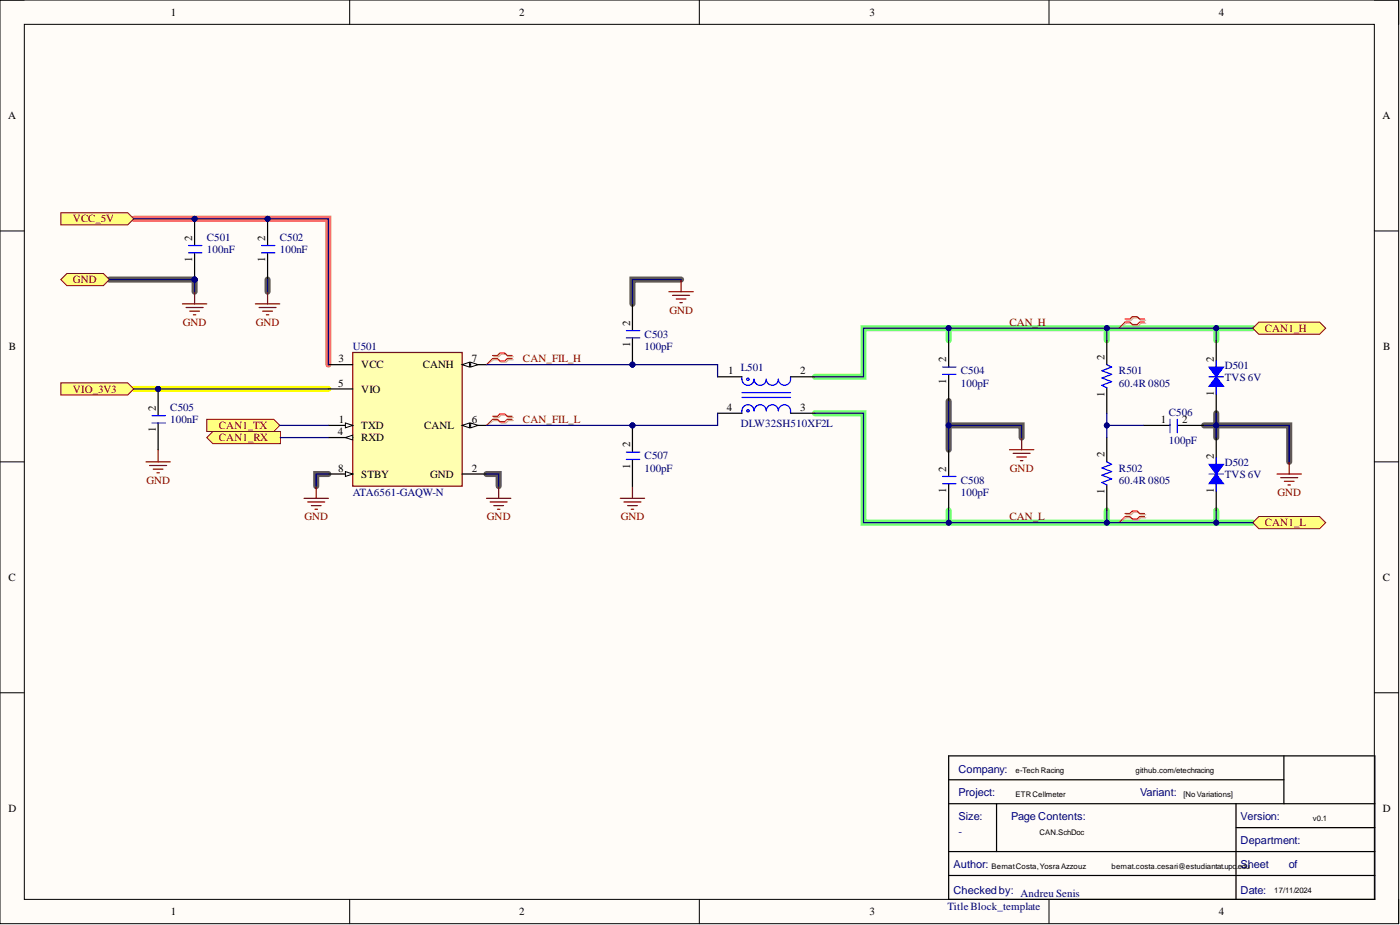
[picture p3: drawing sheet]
<svg xmlns="http://www.w3.org/2000/svg" width="292mm" height="193mm" viewBox="0 0 292 193" stroke-linecap="round" stroke-linejoin="round" font-family="sans-serif">
<defs><g id="words">
<g font-size="2.3">
<text x="35.6" y="3.3">1</text>
<text x="108.4" y="3.3">2</text>
<text x="181.4" y="3.3">3</text>
<text x="254.3" y="3.3">4</text>
<text x="1.7" y="24.9">A</text>
<text x="288.4" y="24.9">A</text>
<text x="40.1" y="50.2" transform="rotate(-90 40.1 50.2)">2</text>
<text x="55.3" y="50.2" transform="rotate(-90 55.3 50.2)">2</text>
<text x="40.1" y="54.7" transform="rotate(-90 40.1 54.7)">1</text>
<text x="55.3" y="54.7" transform="rotate(-90 55.3 54.7)">1</text>
<text x="131.4" y="68" transform="rotate(-90 131.4 68)">2</text>
<text x="1.9" y="73">B</text>
<text x="70.6" y="75.6">3</text>
<text x="75.4" y="76.8">VCC</text>
<text x="88.2" y="76.8">CANH</text>
<text x="98.5" y="75.6">7</text>
<text x="131.4" y="72.4" transform="rotate(-90 131.4 72.4)">1</text>
<text x="197.4" y="75.6" transform="rotate(-90 197.4 75.6)">2</text>
<text x="230.4" y="75.1" transform="rotate(-90 230.4 75.1)">2</text>
<text x="253.3" y="75.6" transform="rotate(-90 253.3 75.6)">2</text>
<text x="288.6" y="73">B</text>
<text x="70.5" y="80.6">5</text>
<text x="75.4" y="81.9">VIO</text>
<text x="151.9" y="78.1">1</text>
<text x="167" y="78.1">2</text>
<text x="197.4" y="80" transform="rotate(-90 197.4 80)">1</text>
<text x="230.4" y="82.7" transform="rotate(-90 230.4 82.7)">1</text>
<text x="253.3" y="82.6" transform="rotate(-90 253.3 82.6)">1</text>
<text x="32.5" y="85.7" transform="rotate(-90 32.5 85.7)">2</text>
<text x="70.7" y="88.2">1</text>
<text x="75.4" y="89.5">TXD</text>
<text x="88.5" y="89.5">CANL</text>
<text x="98.5" y="88.2">6</text>
<text x="151.7" y="85.7">4</text>
<text x="167" y="85.7">3</text>
<text x="242.2" y="88.2">1</text>
<text x="246.7" y="88.2">2</text>
<text x="32.5" y="90.2" transform="rotate(-90 32.5 90.2)">1</text>
<text x="70.5" y="90.8">4</text>
<text x="75.4" y="92">RXD</text>
<text x="131.4" y="93.3" transform="rotate(-90 131.4 93.3)">2</text>
<text x="230.4" y="95.3" transform="rotate(-90 230.4 95.3)">2</text>
<text x="253.3" y="95.8" transform="rotate(-90 253.3 95.8)">2</text>
<text x="70.5" y="98.4">8</text>
<text x="75.4" y="99.6">STBY</text>
<text x="89.7" y="99.6">GND</text>
<text x="98.5" y="98.4">2</text>
<text x="131.4" y="97.8" transform="rotate(-90 131.4 97.8)">1</text>
<text x="197.4" y="98.4" transform="rotate(-90 197.4 98.4)">2</text>
<text x="197.4" y="102.9" transform="rotate(-90 197.4 102.9)">1</text>
<text x="230.4" y="103" transform="rotate(-90 230.4 103)">1</text>
<text x="253.3" y="102.9" transform="rotate(-90 253.3 102.9)">1</text>
<text x="1.8" y="121.2">C</text>
<text x="288.5" y="121.2">C</text>
<text x="1.8" y="169.4">D</text>
<text x="288.5" y="169.4">D</text>
<text x="35.6" y="190.9">1</text>
<text x="108.4" y="190.9">2</text>
<text x="181.4" y="190.9">3</text>
<text x="254.3" y="190.9">4</text>
</g>
<g font-size="2.3" fill="#800000">
<text x="15.2" y="46.4">VCC_5V</text>
<text x="15.2" y="59.1">GND</text>
<text x="139.7" y="65.4">GND</text>
<text x="38.1" y="68">GND</text>
<text x="53.4" y="68">GND</text>
<text x="210.6" y="68">CAN_H</text>
<text x="263.9" y="69.2">CAN1_H</text>
<text x="109.1" y="75.6">CAN_FIL_H</text>
<text x="15.2" y="81.9">VIO_3V3</text>
<text x="45.7" y="89.5">CAN1_TX</text>
<text x="109.1" y="88.2">CAN_FIL_L</text>
<text x="45.7" y="92">CAN1_RX</text>
<text x="30.5" y="100.9">GND</text>
<text x="210.7" y="98.4">GND</text>
<text x="266.5" y="103.5">GND</text>
<text x="63.5" y="108.5">GND</text>
<text x="101.6" y="108.5">GND</text>
<text x="129.5" y="108.5">GND</text>
<text x="210.6" y="108.5">CAN_L</text>
<text x="263.9" y="109.8">CAN1_L</text>
</g>
<g font-size="2.3" fill="#000080">
<text x="43.1" y="52.7">100nF</text>
<text x="43.1" y="50.2">C501</text>
<text x="58.4" y="52.7">100nF</text>
<text x="58.4" y="50.2">C502</text>
<text x="134.5" y="70.5">C503</text>
<text x="73.6" y="73">U501</text>
<text x="134.5" y="73">100pF</text>
<text x="154.5" y="77.3">L501</text>
<text x="255.5" y="77">D501</text>
<text x="200.5" y="80.6">100pF</text>
<text x="200.5" y="78.1">C504</text>
<text x="233.5" y="80.6">60.4R 0805</text>
<text x="233.5" y="78.1">R501</text>
<text x="255.5" y="79.5">TVS 6V</text>
<text x="35.5" y="88.2">100nF</text>
<text x="35.5" y="85.7">C505</text>
<text x="154.5" y="89">DLW32SH510XF2L</text>
<text x="243.9" y="86.7">C506</text>
<text x="134.5" y="95.8">C507</text>
<text x="243.9" y="92.5">100pF</text>
<text x="134.5" y="98.4">100pF</text>
<text x="200.5" y="100.9">C508</text>
<text x="233.5" y="100.9">60.4R 0805</text>
<text x="233.5" y="98.4">R502</text>
<text x="255.5" y="97.3">D502</text>
<text x="255.5" y="99.8">TVS 6V</text>
<text x="73.6" y="103.5">ATA6561-GAQW-N</text>
<text x="200.5" y="103.5">100pF</text>
<text x="200" y="161.2">Company:</text>
<text x="200" y="166.2">Project:</text>
<text x="237.9" y="166.2">Variant:</text>
<text x="200" y="171.1">Size:</text>
<text x="211" y="171.1">Page Contents:</text>
<text x="258.8" y="171.1">Version:</text>
<text x="200" y="174.2">-</text>
<text x="258.8" y="176.1">Department:</text>
<text x="198.9" y="181.1">Author:</text>
<text x="258.8" y="181.1">Sheet</text>
<text x="268.9" y="181.1">of</text>
<text x="197.7" y="189.9">Title Block_template</text>
<text x="198.9" y="186.4">Checked by:</text>
<text x="212.9" y="187.1">Andreu Senis</text>
<text x="258.8" y="186.4">Date:</text>
</g>
<g font-size="1.6">
<text x="211.9" y="161.3">e-Tech Racing</text>
<text x="236.9" y="161.3">github.com/etechracing</text>
<text x="211.9" y="166.2">ETR Cellmeter</text>
<text x="246.9" y="166.2">[No Variations]</text>
<text x="273.9" y="171.2">v0.1</text>
<text x="216.9" y="174.2">CAN.SchDoc</text>
<text x="206.9" y="181.2">BernatCosta,Yosra Azzouz</text>
<text x="231.9" y="181.3">bernat.costa.cesari@estudiantat.upc</text>
<text x="257.9" y="181.3">.edu</text>
<text x="265.9" y="186.2">17/11/2024</text>
</g>
</g></defs>
<path d="M0 0h291.8v192.7h-291.8z" fill-rule="evenodd" fill="#fffcf8"/>
<path d="M0 0h291.8v192.7h-291.8z" fill="none" stroke="#000" stroke-width=".21"/>
<path d="M5.1 5.1h281.6v182.5h-281.6z" fill-rule="evenodd" fill="#fffcf8"/>
<g fill="none" stroke="#000" stroke-width=".21">
<path d="M0 0h5.1M5.1 5.1h281.6v182.5h-281.6zM73 0v5.1M145.9 0v5.1M218.9 0v5.1M286.7 0h5.1v5.1M0 48.2h5.1M286.7 48.2h5.1M0 96.4h5.1M286.7 96.4h5.1M0 144.5h5.1M286.7 144.5h5.1"/>
<path d="M73 187.6v5.1M145.9 187.6v5.1M218.9 187.6v5.1M291.8 187.6v5.1"/>
</g>
<path d="M22.8 58.3h17.8v2.6M55.8 58.3v2.6M142.1 58.3h-10.1v5.1M68.5 98.9h-2.5v2.5M101.5 98.9h2.5v2.5M197.9 88.7h15.3v2.6M197.9 83.7v10.1M251.2 88.7h17.8v7.7M253.8 86.2v5.1" fill="none" stroke="#605857" stroke-width="1.3"/>
<path d="M197.9 68.5v2.5M230.9 68.5v2.5M253.8 68.5v2.5M261.4 68.5h-81.2v10.1h-10.2M170 86.2h10.2v22.8h81.2M197.9 106.5v2.5M230.9 106.5v2.5M253.8 106.5v2.5" fill="none" stroke="#6eff6e" stroke-width="1.3"/>
<path d="M27.9 45.6h40.6v30.5" fill="none" stroke="#ff6e6e" stroke-width="1.3"/>
<path d="M27.9 81.1h40.6" fill="none" stroke="#ff0" stroke-width="1.3"/>
<g fill="none" stroke="#800000" stroke-width=".25">
<path d="M142.1 58.3v2.6M139.6 60.9h5M140.3 61.6h3.6M141.1 62.4h2M141.9 63.1h.5M210.6 93.8h5.1M211.4 94.6h3.5M212.1 95.3h2.1M212.9 96.1h.5M213.2 91.3v2.5M266.4 98.9h5.1M267.2 99.6h3.6"/>
<path d="M269 96.4v2.5M129.4 104h5.1M130.2 104.7h3.5M130.9 105.5h2.1M131.7 106.2h.5M132 101.4v2.6M268 100.4h2M268.7 101.2h.5"/>
</g>
<circle cx="132" cy="76.1" r=".51" fill="#000080"/>
<circle cx="132" cy="76.1" r=".51" fill="none" stroke="#000080" stroke-width=".21"/>
<path d="M132 70.5v5.6" fill="none" stroke="#000" stroke-width=".25"/>
<circle cx="132" cy="76.1" r=".51" fill="#000080"/>
<circle cx="132" cy="76.1" r=".51" fill="none" stroke="#000080" stroke-width=".21"/>
<path d="M132 63.4v5.5" fill="none" stroke="#000" stroke-width=".25"/>
<path d="M130.7 70.5h2.8M130.7 69h2.8" fill="none" stroke="#00f" stroke-width=".25"/>
<circle cx="132" cy="88.7" r=".51" fill="#000080"/>
<circle cx="132" cy="88.7" r=".51" fill="none" stroke="#000080" stroke-width=".21"/>
<path d="M132 88.7v5.6M132 95.9v5.5" fill="none" stroke="#000" stroke-width=".25"/>
<circle cx="132" cy="88.7" r=".51" fill="#000080"/>
<circle cx="132" cy="88.7" r=".51" fill="none" stroke="#000080" stroke-width=".21"/>
<g fill="none" stroke="#00f" stroke-width=".25">
<path d="M154.8 78.6a1.31 1.31 0 0 0 1 1.7 1.31 1.31 0 0 0 1.5-1.2 1.27 1.27 0 0 0 1.3 1.3 1.27 1.27 0 0 0 1.3-1.3 1.27 1.27 0 0 0 1.2 1.3 1.27 1.27 0 0 0 1.3-1.3 1.31 1.31 0 0 0 1.6 1.3 1.31 1.31 0 0 0 .9-1.8M196.7 78.1h2.8M196.7 76.6h2.8M230.9 76.1l1 .5-2 .7 2 .8-2 .8 2 .7-2 .8 1 .5M130.7 95.8h2.8M130.7 94.3h2.8M154.8 86.2a1.31 1.31 0 0 1 1-1.7 1.31 1.31 0 0 1 1.5 1.2 1.27 1.27 0 0 1 1.3-1.3 1.27 1.27 0 0 1 1.3 1.3 1.27 1.27 0 0 1 1.2-1.3 1.27 1.27 0 0 1 1.3 1.3 1.31 1.31 0 0 1 1.6-1.2 1.31 1.31 0 0 1 .9 1.7M154.8 82.9h10.1M154.8 81.9h10.1M196.7 99.4h2.8M230.9 96.4l1 .5-2 .7 2 .8-2 .7 2 .8-2 .8 1 .5M244.1 87.5v2.8"/>
<path d="M245.6 87.5v2.8M196.7 100.9h2.8"/>
<circle cx="156.1" cy="79.1" r=".25"/>
<circle cx="156.1" cy="85.7" r=".25"/>
</g>
<g fill="none" stroke="#000" stroke-width=".25">
<path d="M149.7 78.6h5.1M164.9 78.6h5.1M197.9 71v5.5M197.9 78.2v5.5M230.9 71v5.1M149.7 86.2h5.1M164.9 86.2h5.1M197.9 93.8v5.6M230.9 80.9v5.3M230.9 91.3v5.1M238.5 88.7h5.6M245.7 88.7h5.5"/>
<path d="M197.9 101v5.5M230.9 101.2v5.3"/>
</g>
<path d="M73.6 73.5h22.8v27.9h-22.8z" fill-rule="evenodd" fill="#ffffb0"/>
<path d="M73.6 73.5h22.8v27.9h-22.8z" fill="none" stroke="#800000" stroke-width=".25"/>
<path d="M68.5 76.1h5.1M96.4 76.1h5.1" fill="none" stroke="#000" stroke-width=".25"/>
<path d="M96.4 76.1l1.6-.5v1z" fill="#f8fcff"/>
<path d="M96.4 76.1l1.6-.5v1z" fill="none" stroke="#000" stroke-width=".21"/>
<path d="M98.2 75.6l1.5 .5-1.5 .5z" fill="#f8fcff"/>
<path d="M98.2 75.6l1.5 .5-1.5 .5z" fill="none" stroke="#000" stroke-width=".21"/>
<path d="M96.4 88.7h5.1" fill="none" stroke="#000" stroke-width=".25"/>
<path d="M96.4 88.7l1.6-.5v1.1z" fill="#f8fcff"/>
<path d="M96.4 88.7l1.6-.5v1.1z" fill="none" stroke="#000" stroke-width=".21"/>
<path d="M98.2 88.2l1.5 .5-1.5 .6z" fill="#f8fcff"/>
<path d="M98.2 88.2l1.5 .5-1.5 .6z" fill="none" stroke="#000" stroke-width=".21"/>
<path d="M68.5 91.3h5.1" fill="none" stroke="#000" stroke-width=".25"/>
<path d="M72.1 91.3l1.5-.5v1z" fill="#f8fcff"/>
<path d="M72.1 91.3l1.5-.5v1z" fill="none" stroke="#000" stroke-width=".21"/>
<path d="M68.5 98.9h5.1" fill="none" stroke="#000" stroke-width=".25"/>
<path d="M72.1 98.4l1.5 .5-1.5 .5z" fill="#f8fcff"/>
<path d="M72.1 98.4l1.5 .5-1.5 .5z" fill="none" stroke="#000" stroke-width=".21"/>
<path d="M68.5 88.7h5.1" fill="none" stroke="#000" stroke-width=".25"/>
<path d="M72.1 88.2l1.5 .5-1.5 .6z" fill="#f8fcff"/>
<path d="M72.1 88.2l1.5 .5-1.5 .6z" fill="none" stroke="#000" stroke-width=".21"/>
<path d="M68.5 81.1h5.1M96.4 98.9h5.1" fill="none" stroke="#000" stroke-width=".25"/>
<g fill="none" stroke="#800000" stroke-width=".25">
<path d="M38.1 63.4h5M38.8 64.2h3.6M39.6 64.9h2M40.3 65.7h.6M40.6 60.9v2.5M63.4 104h5.1M64.2 104.7h3.6M65 105.5h2M65.7 106.2h.5M66 101.4v2.6M101.5 104h5.1M102.3 104.7h3.5"/>
<path d="M103 105.5h2.1M103.8 106.2h.5M104 101.4v2.6"/>
</g>
<circle cx="40.6" cy="58.3" r=".51" fill="#000080"/>
<circle cx="40.6" cy="58.3" r=".51" fill="none" stroke="#000080" stroke-width=".21"/>
<circle cx="40.6" cy="45.6" r=".51" fill="#000080"/>
<circle cx="40.6" cy="45.6" r=".51" fill="none" stroke="#000080" stroke-width=".21"/>
<path d="M40.6 52.8v5.5" fill="none" stroke="#000" stroke-width=".25"/>
<circle cx="40.6" cy="58.3" r=".51" fill="#000080"/>
<circle cx="40.6" cy="58.3" r=".51" fill="none" stroke="#000080" stroke-width=".21"/>
<path d="M40.6 45.6v5.6" fill="none" stroke="#000" stroke-width=".25"/>
<circle cx="40.6" cy="45.6" r=".51" fill="#000080"/>
<circle cx="40.6" cy="45.6" r=".51" fill="none" stroke="#000080" stroke-width=".21"/>
<path d="M39.3 52.7h2.8M39.3 51.2h2.8" fill="none" stroke="#00f" stroke-width=".25"/>
<circle cx="55.8" cy="45.6" r=".51" fill="#000080"/>
<circle cx="55.8" cy="45.6" r=".51" fill="none" stroke="#000080" stroke-width=".21"/>
<path d="M55.8 45.6v5.6M55.8 52.8v5.5" fill="none" stroke="#000" stroke-width=".25"/>
<circle cx="55.8" cy="45.6" r=".51" fill="#000080"/>
<circle cx="55.8" cy="45.6" r=".51" fill="none" stroke="#000080" stroke-width=".21"/>
<path d="M54.6 52.7h2.7M54.6 51.2h2.7" fill="none" stroke="#00f" stroke-width=".25"/>
<path d="M30.5 96.4h5M31.2 97.1h3.6M32 97.9h2M32.7 98.6h.5M33 93.8v2.6" fill="none" stroke="#800000" stroke-width=".25"/>
<circle cx="33" cy="81.1" r=".51" fill="#000080"/>
<circle cx="33" cy="81.1" r=".51" fill="none" stroke="#000080" stroke-width=".21"/>
<path d="M33 81.1v5.6M33 88.3v5.5" fill="none" stroke="#000" stroke-width=".25"/>
<circle cx="33" cy="81.1" r=".51" fill="#000080"/>
<circle cx="33" cy="81.1" r=".51" fill="none" stroke="#000080" stroke-width=".21"/>
<path d="M31.7 88.2h2.8M31.7 86.7h2.8" fill="none" stroke="#00f" stroke-width=".25"/>
<path d="M43.1 91.3l1.3-1.3h14.1v2.5h-14.1z" fill-rule="evenodd" fill="#ffff80"/>
<path d="M43.1 91.3l1.3-1.3h14.1v2.5h-14.1z" fill="none" stroke="#800000" stroke-width=".21"/>
<path d="M43.1 87.5h14l1.3 1.2-1.3 1.3h-14z" fill-rule="evenodd" fill="#ffff80"/>
<path d="M43.1 87.5h14l1.3 1.2-1.3 1.3h-14z" fill="none" stroke="#800000" stroke-width=".21"/>
<path d="M261.4 109l1.2-1.2h12.7l1.3 1.2-1.3 1.3h-12.7z" fill-rule="evenodd" fill="#ffff80"/>
<path d="M261.4 109l1.2-1.2h12.7l1.3 1.2-1.3 1.3h-12.7z" fill="none" stroke="#800000" stroke-width=".21"/>
<path d="M261.4 68.5l1.2-1.3h12.7l1.3 1.3-1.3 1.2h-12.7z" fill-rule="evenodd" fill="#ffff80"/>
<path d="M261.4 68.5l1.2-1.3h12.7l1.3 1.3-1.3 1.2h-12.7z" fill="none" stroke="#800000" stroke-width=".21"/>
<path d="M12.7 44.4h13.9l1.3 1.2-1.3 1.3h-13.9z" fill-rule="evenodd" fill="#ffff80"/>
<path d="M12.7 44.4h13.9l1.3 1.2-1.3 1.3h-13.9z" fill="none" stroke="#800000" stroke-width=".21"/>
<path d="M12.7 79.9h13.9l1.3 1.2-1.3 1.3h-13.9z" fill-rule="evenodd" fill="#ffff80"/>
<path d="M12.7 79.9h13.9l1.3 1.2-1.3 1.3h-13.9z" fill="none" stroke="#800000" stroke-width=".21"/>
<path d="M253.8 71v5.5M253.8 80.7v5.5M197.9 157.7h89v29.9h-89zM267.9 157.7v10M197.9 177.7h89M197.9 167.7h89M197.9 162.7h70M207.9 167.7v10M257.9 167.7v19.9M257.9 172.7h29M197.9 182.6h89" fill="none" stroke="#000" stroke-width=".25"/>
<path d="M103 74.4h1l.5-.5h1.1l.5 .5h1M103 75.1h1l.5 .5h1.1l.5-.5h1M235 66.8h1l.5-.5h1l.5 .5h1M235 67.4h1l.5 .6h1l.5-.6h1M103 87.1h1l.5-.5h1.1l.5 .5h1M103 87.7h1l.5 .5h1.1l.5-.5h1M235 107.4h1l.5-.5h1l.5 .5h1M235 108h1l.5 .5h1l.5-.5h1" fill="none" stroke="#d0a19e" stroke-width=".25"/>
<path d="M103 75.1l-1.5 1M235 67.4l-1.5 1.1M103 87.7l-1.5 1M235 108l-1.5 1" fill="none" stroke="#d0a19e" stroke-width=".21"/>
<path d="M102.8 74.2h1l.5-.5h1l.5 .5h1M102.8 74.8h1l.5 .5h1l.5-.5h1M234.7 66.6h1l.5-.5h1.1l.5 .5h1M234.7 67.2h1l.5 .5h1.1l.5-.5h1M102.8 86.8h1l.5-.5h1l.5 .5h1M102.8 87.5h1l.5 .5h1l.5-.5h1M234.7 107.1h1l.5-.5h1.1l.5 .5h1M234.7 107.8h1l.5 .5h1.1l.5-.5h1" fill="none" stroke="#f00" stroke-width=".25"/>
<path d="M102.8 74.8l-1.3 1.3M234.7 67.2l-1.2 1.3M102.8 87.5l-1.3 1.2M234.7 107.8l-1.2 1.2" fill="none" stroke="#f00" stroke-width=".21"/>
<path d="M53.3 63.4h5.1M54.1 64.2h3.5M54.8 64.9h2M55.6 65.7h.5M55.8 60.9v2.5" fill="none" stroke="#800000" stroke-width=".25"/>
<path d="M252.3 76.6h3l-1.5 2z" fill="#00f"/>
<path d="M252.3 76.6h3l-1.5 2z" fill="none" stroke="#00f" stroke-width=".25"/>
<path d="M253.8 78.6l1.5 2h-3z" fill="#00f"/>
<path d="M252.3 78.6h3M253.8 78.6l1.5 2h-3zM253.8 75.2v3M253.8 79.2v3" fill="none" stroke="#00f" stroke-width=".25"/>
<path d="M253.8 91.3v5.5M253.8 101v5.5" fill="none" stroke="#000" stroke-width=".25"/>
<path d="M252.3 96.9h3l-1.5 2z" fill="#00f"/>
<path d="M252.3 96.9h3l-1.5 2z" fill="none" stroke="#00f" stroke-width=".25"/>
<path d="M253.8 98.9l1.5 2h-3z" fill="#00f"/>
<path d="M252.3 98.9h3M253.8 98.9l1.5 2h-3zM253.8 95.5v3M253.8 99.5v3" fill="none" stroke="#00f" stroke-width=".25"/>
<path d="M12.7 58.3l1.3-1.2h7.6l1.2 1.2-1.2 1.3h-7.6z" fill-rule="evenodd" fill="#ffff80"/>
<path d="M12.7 58.3l1.3-1.2h7.6l1.2 1.2-1.2 1.3h-7.6z" fill="none" stroke="#800000" stroke-width=".21"/>
<path d="M142.1 58.3h-10.1v5.1M197.9 88.7h15.3v2.6" fill="none" stroke="#000080" stroke-width=".25"/>
<circle cx="197.9" cy="88.7" r=".51" fill="#000080"/>
<circle cx="197.9" cy="88.7" r=".51" fill="none" stroke="#000080" stroke-width=".21"/>
<path d="M230.9 88.7h7.6" fill="none" stroke="#000080" stroke-width=".25"/>
<circle cx="230.9" cy="88.7" r=".51" fill="#000080"/>
<circle cx="230.9" cy="88.7" r=".51" fill="none" stroke="#000080" stroke-width=".21"/>
<path d="M197.9 83.7v10.1" fill="none" stroke="#000080" stroke-width=".25"/>
<circle cx="197.9" cy="88.7" r=".51" fill="#000080"/>
<circle cx="197.9" cy="88.7" r=".51" fill="none" stroke="#000080" stroke-width=".21"/>
<path d="M197.9 106.5v2.5" fill="none" stroke="#000080" stroke-width=".25"/>
<circle cx="197.9" cy="109" r=".51" fill="#000080"/>
<circle cx="197.9" cy="109" r=".51" fill="none" stroke="#000080" stroke-width=".21"/>
<path d="M197.9 68.5v2.5" fill="none" stroke="#000080" stroke-width=".25"/>
<circle cx="197.9" cy="68.5" r=".51" fill="#000080"/>
<circle cx="197.9" cy="68.5" r=".51" fill="none" stroke="#000080" stroke-width=".21"/>
<path d="M230.9 68.5v2.5" fill="none" stroke="#000080" stroke-width=".25"/>
<circle cx="230.9" cy="68.5" r=".51" fill="#000080"/>
<circle cx="230.9" cy="68.5" r=".51" fill="none" stroke="#000080" stroke-width=".21"/>
<path d="M230.9 86.2v5.1" fill="none" stroke="#000080" stroke-width=".25"/>
<circle cx="230.9" cy="88.7" r=".51" fill="#000080"/>
<circle cx="230.9" cy="88.7" r=".51" fill="none" stroke="#000080" stroke-width=".21"/>
<path d="M261.4 68.5h-81.2v10.1h-10.2" fill="none" stroke="#000080" stroke-width=".25"/>
<circle cx="197.9" cy="68.5" r=".51" fill="#000080"/>
<circle cx="197.9" cy="68.5" r=".51" fill="none" stroke="#000080" stroke-width=".21"/>
<circle cx="230.9" cy="68.5" r=".51" fill="#000080"/>
<circle cx="230.9" cy="68.5" r=".51" fill="none" stroke="#000080" stroke-width=".21"/>
<circle cx="253.8" cy="68.5" r=".51" fill="#000080"/>
<circle cx="253.8" cy="68.5" r=".51" fill="none" stroke="#000080" stroke-width=".21"/>
<path d="M170 86.2h10.2v22.8h81.2" fill="none" stroke="#000080" stroke-width=".25"/>
<circle cx="197.9" cy="109" r=".51" fill="#000080"/>
<circle cx="197.9" cy="109" r=".51" fill="none" stroke="#000080" stroke-width=".21"/>
<circle cx="230.9" cy="109" r=".51" fill="#000080"/>
<circle cx="230.9" cy="109" r=".51" fill="none" stroke="#000080" stroke-width=".21"/>
<circle cx="253.8" cy="109" r=".51" fill="#000080"/>
<circle cx="253.8" cy="109" r=".51" fill="none" stroke="#000080" stroke-width=".21"/>
<path d="M230.9 106.5v2.5" fill="none" stroke="#000080" stroke-width=".25"/>
<circle cx="230.9" cy="109" r=".51" fill="#000080"/>
<circle cx="230.9" cy="109" r=".51" fill="none" stroke="#000080" stroke-width=".21"/>
<path d="M27.9 45.6h40.6v30.5M68.5 98.9h-2.5v2.5M101.5 98.9h2.5v2.5" fill="none" stroke="#000080" stroke-width=".25"/>
<circle cx="40.6" cy="45.6" r=".51" fill="#000080"/>
<circle cx="40.6" cy="45.6" r=".51" fill="none" stroke="#000080" stroke-width=".21"/>
<circle cx="55.8" cy="45.6" r=".51" fill="#000080"/>
<circle cx="55.8" cy="45.6" r=".51" fill="none" stroke="#000080" stroke-width=".21"/>
<path d="M27.9 81.1h40.6" fill="none" stroke="#000080" stroke-width=".25"/>
<circle cx="33" cy="81.1" r=".51" fill="#000080"/>
<circle cx="33" cy="81.1" r=".51" fill="none" stroke="#000080" stroke-width=".21"/>
<path d="M101.5 76.1h48.2v2.5" fill="none" stroke="#000080" stroke-width=".25"/>
<circle cx="132" cy="76.1" r=".51" fill="#000080"/>
<circle cx="132" cy="76.1" r=".51" fill="none" stroke="#000080" stroke-width=".21"/>
<path d="M149.7 86.2v2.5h-48.2" fill="none" stroke="#000080" stroke-width=".25"/>
<circle cx="132" cy="88.7" r=".51" fill="#000080"/>
<circle cx="132" cy="88.7" r=".51" fill="none" stroke="#000080" stroke-width=".21"/>
<path d="M55.8 58.3v2.6M58.4 88.7h10.1M58.5 91.3h10M251.2 88.7h17.8v7.7" fill="none" stroke="#000080" stroke-width=".25"/>
<circle cx="253.8" cy="88.7" r=".51" fill="#000080"/>
<circle cx="253.8" cy="88.7" r=".51" fill="none" stroke="#000080" stroke-width=".21"/>
<path d="M253.8 68.5v2.5" fill="none" stroke="#000080" stroke-width=".25"/>
<circle cx="253.8" cy="68.5" r=".51" fill="#000080"/>
<circle cx="253.8" cy="68.5" r=".51" fill="none" stroke="#000080" stroke-width=".21"/>
<path d="M253.8 86.2v2.5" fill="none" stroke="#000080" stroke-width=".25"/>
<circle cx="253.8" cy="88.7" r=".51" fill="#000080"/>
<circle cx="253.8" cy="88.7" r=".51" fill="none" stroke="#000080" stroke-width=".21"/>
<path d="M253.8 88.7v2.6" fill="none" stroke="#000080" stroke-width=".25"/>
<circle cx="253.8" cy="88.7" r=".51" fill="#000080"/>
<circle cx="253.8" cy="88.7" r=".51" fill="none" stroke="#000080" stroke-width=".21"/>
<path d="M253.8 106.5v2.5" fill="none" stroke="#000080" stroke-width=".25"/>
<circle cx="253.8" cy="109" r=".51" fill="#000080"/>
<circle cx="253.8" cy="109" r=".51" fill="none" stroke="#000080" stroke-width=".21"/>
<path d="M40.6 58.3v2.6" fill="none" stroke="#000080" stroke-width=".25"/>
<circle cx="40.6" cy="58.3" r=".51" fill="#000080"/>
<circle cx="40.6" cy="58.3" r=".51" fill="none" stroke="#000080" stroke-width=".21"/>
<path d="M22.8 58.3h17.8" fill="none" stroke="#000080" stroke-width=".25"/>
<circle cx="40.6" cy="58.3" r=".51" fill="#000080"/>
<circle cx="40.6" cy="58.3" r=".51" fill="none" stroke="#000080" stroke-width=".21"/>
<use href="#words"/>
</svg>
